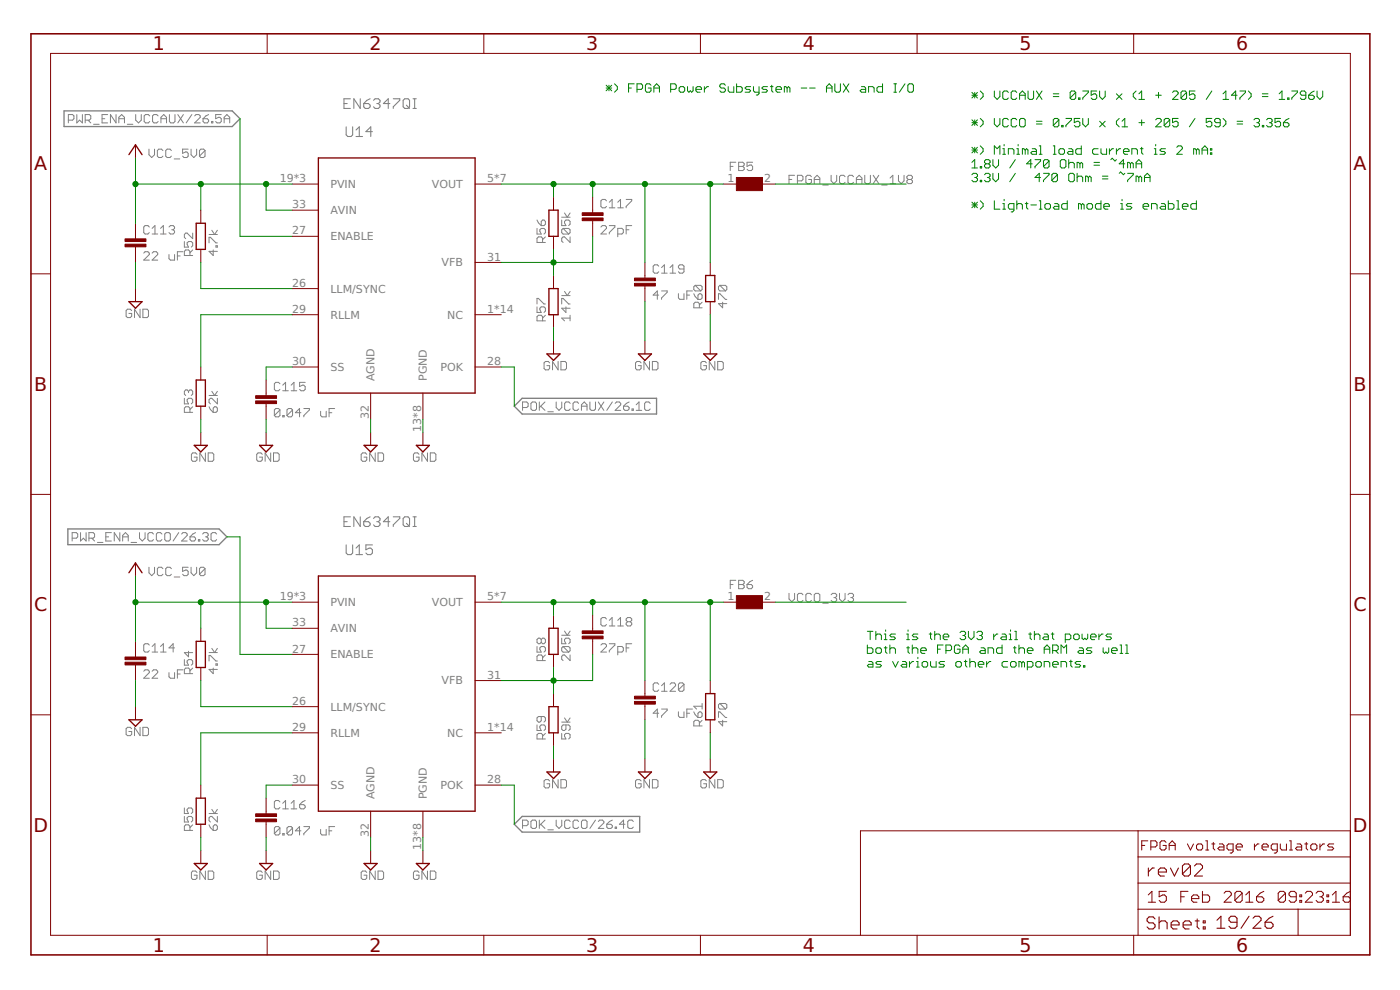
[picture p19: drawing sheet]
<svg xmlns="http://www.w3.org/2000/svg" width="420mm" height="297mm" viewBox="0 0 420 297" stroke-linecap="round" stroke-linejoin="round" font-family="sans-serif">
<defs><g id="words">
<g font-size="5.7" fill="#800000">
<text x="45.9" y="15.1">1</text>
<text x="110.9" y="15.1">2</text>
<text x="175.9" y="15.1">3</text>
<text x="240.9" y="15.1">4</text>
<text x="305.9" y="15.1">5</text>
<text x="370.9" y="15.1">6</text>
<text x="10.3" y="51.1">A</text>
<text x="406.2" y="51.1">A</text>
<text x="10.3" y="117.3">B</text>
<text x="406.2" y="117.3">B</text>
<text x="10.2" y="183.4">C</text>
<text x="406.2" y="183.4">C</text>
<text x="10.1" y="249.6">D</text>
<text x="406" y="249.6">D</text>
<text x="45.9" y="285.6">1</text>
<text x="110.9" y="285.6">2</text>
<text x="175.9" y="285.6">3</text>
<text x="240.9" y="285.6">4</text>
<text x="305.9" y="285.6">5</text>
<text x="370.9" y="285.6">6</text>
</g>
<g font-size="3.3" fill="#808080">
<text x="83.9" y="54.7">19*3</text>
<text x="99.2" y="56.4">PVIN</text>
<text x="129.6" y="56.4">VOUT</text>
<text x="146.2" y="54.7">5*7</text>
<text x="218.3" y="54.7">1</text>
<text x="229.4" y="54.7">2</text>
<text x="87.7" y="62.5">33</text>
<text x="99.2" y="64.2">AVIN</text>
<text x="87.7" y="70.4">27</text>
<text x="99.2" y="72.1">ENABLE</text>
<text x="132.5" y="79.9">VFB</text>
<text x="146.2" y="78.2">31</text>
<text x="87.7" y="86">26</text>
<text x="99.2" y="87.8">LLM/SYNC</text>
<text x="87.7" y="93.9">29</text>
<text x="99.2" y="95.6">RLLM</text>
<text x="134.2" y="95.6">NC</text>
<text x="146.2" y="93.9">1*14</text>
<text x="87.7" y="109.6">30</text>
<text x="99.2" y="111.3">SS</text>
<text x="132.2" y="111.3">POK</text>
<text x="146.2" y="109.6">28</text>
<text x="112.4" y="114.3" transform="rotate(-90 112.4 114.3)">AGND</text>
<text x="128.1" y="114.3" transform="rotate(-90 128.1 114.3)">PGND</text>
<text x="110.7" y="125.8" transform="rotate(-90 110.7 125.8)">32</text>
<text x="126.4" y="129.6" transform="rotate(-90 126.4 129.6)">13*8</text>
<text x="83.9" y="180.1">19*3</text>
<text x="99.2" y="181.8">PVIN</text>
<text x="129.6" y="181.8">VOUT</text>
<text x="146.2" y="180.1">5*7</text>
<text x="218.3" y="180.1">1</text>
<text x="229.4" y="180.1">2</text>
<text x="87.7" y="188">33</text>
<text x="99.2" y="189.7">AVIN</text>
<text x="87.7" y="195.8">27</text>
<text x="99.2" y="197.5">ENABLE</text>
<text x="146.2" y="203.6">31</text>
<text x="132.5" y="205.4">VFB</text>
<text x="87.7" y="211.5">26</text>
<text x="99.2" y="213.2">LLM/SYNC</text>
<text x="87.7" y="219.3">29</text>
<text x="99.2" y="221">RLLM</text>
<text x="134.2" y="221">NC</text>
<text x="146.2" y="219.3">1*14</text>
<text x="87.7" y="235">30</text>
<text x="99.2" y="236.7">SS</text>
<text x="112.4" y="239.8" transform="rotate(-90 112.4 239.8)">AGND</text>
<text x="128.1" y="239.8" transform="rotate(-90 128.1 239.8)">PGND</text>
<text x="132.2" y="236.7">POK</text>
<text x="146.2" y="235">28</text>
<text x="110.7" y="251.2" transform="rotate(-90 110.7 251.2)">32</text>
<text x="126.4" y="255" transform="rotate(-90 126.4 255)">13*8</text>
</g>
</g></defs>
<g fill="none" stroke="#808080" stroke-width=".3">
<path d="M20.5 36h1.3l.4-.4v-.8l-.4-.4h-1.3v2.5M23.1 34.4v2.5l.8-.9 .8 .9v-2.5M25.6 36h1.2l.4-.4v-.8l-.4-.4h-1.2v2.5M26.4 36l.8 .9M28.1 37.3h1.7M30.6 35.6h.9M32.3 34.4h-1.7v2.5h1.7M34.8 34.4v2.5l-1.7-2.5v2.5M35.7 35.6h1.7M35.7 36.9v-1.7l.8-.8 .9 .8v1.7M38.2 37.3h1.7M40.7 34.4v1.6l.9 .9 .8-.9v-1.6"/>
<path d="M44.9 34.8l-.4-.4h-.8l-.4 .4v1.6l.4 .5h.8l.4-.5M47.5 34.8l-.5-.4h-.8l-.4 .4v1.6l.4 .5h.8l.5-.5M48.3 35.6h1.7M48.3 36.9v-1.7l.8-.8 .9 .8v1.7M50.8 34.4v2l.4 .5h.9l.4-.5v-2M53.4 34.4l1.6 2.5M55 34.4l-1.6 2.5M57.6 34.4l-1.7 2.5M58.4 34.8l.4-.4h.9l.4 .4v.4l-1.7 1.7h1.7M60.9 35.6h1.3l.4 .4v.4l-.4 .5h-.8l-.5-.5zM62.6 34.4l-.8 .4-.9 .8M63.5 36.4h.4v.5h-.4z"/>
<path d="M66.4 34.4h-1.7v1.2l.9-.4h.4l.4 .4v.8l-.4 .5h-.8l-.5-.5M67.3 35.6h1.6M67.3 36.9v-1.7l.8-.8 .8 .8v1.7M44.7 44.7v1.7l.8 .9 .9-.9v-1.7M48.9 45.2l-.4-.5h-.9l-.4 .5v1.6l.4 .5h.9l.4-.5M51.4 45.2l-.4-.5h-.8l-.5 .5v1.6l.5 .5h.8l.4-.5M52.3 47.7h1.7M56.5 44.7h-1.7v1.3l.8-.4h.5l.4 .4v.8l-.4 .5h-.9l-.4-.5M57.3 44.7v1.7l.9 .9 .8-.9v-1.7M61.5 45.2l-.4-.5h-.8l-.4 .5v1.6M61.5 45.2v1.6l-.4 .5h-.8l-.4-.5M61.5 45.2l-1.6 1.6"/>
<path d="M187.9 59.8h1.7v.5l-1.7 1.6v.5M219.2 49.9h.8M220.8 48.7h-1.6v2.5M221.7 48.7h1.2l.5 .4v.4l-.5 .4 .5 .5v.4l-.5 .4h-1.2zM221.7 49.9h1.2M225.9 48.7h-1.7v1.2l.8-.4h.5l.4 .4v.9l-.4 .4h-.9l-.4-.4M236.8 53.8h.8M238.5 52.6h-1.7v2.5M239.3 54.3h1.3l.4-.5v-.8l-.4-.4h-1.3v2.5M243.5 53l-.4-.4h-.8l-.4 .4v1.7l.4 .4h.8l.4-.4v-.9h-.8M244.4 53.8h1.6M244.4 55.1v-1.7l.8-.8 .8 .8v1.7"/>
<path d="M246.9 55.5h1.7M249.4 52.6v1.7l.9 .8 .8-.8v-1.7M253.6 53l-.4-.4h-.8l-.5 .4v1.7l.5 .4h.8l.4-.4M256.2 53l-.5-.4h-.8l-.4 .4v1.7l.4 .4h.8l.5-.4M257 53.8h1.7M257 55.1v-1.7l.9-.8 .8 .8v1.7M259.5 52.6v2.1l.4 .4h.9l.4-.4v-2.1M262.1 52.6l1.6 2.5M263.7 52.6l-1.6 2.5M264.6 55.5h1.7M267.1 55.1h1.7M267.1 53.4l.8-.8v2.5"/>
<path d="M269.6 52.6v1.7l.9 .8 .8-.8v-1.7M272.6 53.8l-.4-.4v-.4l.4-.4h.8l.4 .4v.4l-.4 .4M272.6 53.8h.8M272.6 53.8l-.4 .5v.4l.4 .4h.8l.4-.4v-.4l-.4-.5M43.1 75.9l.4-.4h.9l.4 .4v.5l-1.7 1.6h1.7M44.8 68.1l-.4-.4h-.9l-.4 .4v1.7l.4 .4h.9l.4-.4M45.7 75.9l.4-.4h.8l.4 .4v.5l-1.6 1.6h1.6M45.7 70.2h1.6M45.7 68.5l.8-.8v2.5M48.2 70.2h1.6M48.2 68.5l.8-.8v2.5M50.7 76.4v1.2l.4 .4h1.3v-1.6"/>
<path d="M50.7 68.1l.4-.4h.9l.4 .4v.4l-.4 .4M51.5 68.9h.5M52 68.9l.4 .5v.4l-.4 .4h-.9l-.4-.4M53.2 76.8h.9M54.9 75.5h-1.7v2.5M55.3 72.5v1.6h1.3l-.4-.8v-.4l.4-.4h.8l.4 .4v.8l-.4 .4M57 76.7v-1.3l-.4-.4h-.9l-.4 .4v1.3h2.5M57.8 69.9v1.7l-1.6-1.7h-.5l-.4 .5v.8l.4 .4M57.8 75l-.8 .8M62.7 72.9v-1.7h.4l1.7 1.7h.4M62.7 70.4h2.5M63.6 69.1l.8 1.3 .8-1.3"/>
<path d="M64 75v1.7l-1.3-1.3h2.5M64.8 73.7h.4v.4h-.4zM161.2 68.5v1.7h1.2l-.4-.8v-.4l.4-.5h.9l.4 .5v.8l-.4 .4M161.2 66l.4 .9 .8 .8M162.8 72.7v-1.2l-.4-.4h-.8l-.4 .4v1.2h2.5M162.8 66h.5l.4 .4v.9l-.4 .4h-.9v-1.3zM163.7 71.1l-.9 .8M168.6 66v1.7h1.2l-.4-.8v-.5l.4-.4h.9l.4 .4v.9l-.4 .4M168.6 65.2h2.5M169 68.5h1.7l.4 .5v.8l-.4 .4M169 68.5l-.4 .5v.8l.4 .4h1.7M169 68.5l1.7 1.7"/>
<path d="M169.4 63.9l.8 1.3 .9-1.3M171.1 71.1v1.6l-1.7-1.6h-.4l-.4 .4v.8l.4 .4M180.3 68.1l.5-.4h.8l.4 .4v.4l-1.7 1.7h1.7M182 60.3l-.4-.5h-.8l-.5 .5v1.6l.5 .5h.8l.4-.5M182.9 67.7h1.6v.4l-1.6 1.7v.4M182.9 60.7l.8-.9v2.6M182.9 62.4h1.6M185.4 70.2h1.2l.5-.4v-.9l-.5-.4h-1.2v2.5M185.4 60.7l.8-.9v2.6M185.4 62.4h1.7M187.9 68.9h.9M189.6 67.7h-1.7v2.5"/>
<path d="M197.7 79.9l-.4-.4h-.9l-.4 .4v1.6l.4 .5h.9l.4-.5M39.5 93.2l-.4-.4h-.9l-.4 .4v1.7l.4 .4h.9l.4-.4v-.9h-.8M42 92.8v2.5l-1.6-2.5v2.5M42.9 92.8h1.3l.4 .4v1.7l-.4 .4h-1.3zM161.2 91.2v-1.7h.4l1.7 1.7h.4M161.2 92.1v1.6h1.2l-.4-.8v-.4l.4-.4h.9l.4 .4v.8l-.4 .4M162.8 96.3v-1.3l-.4-.4h-.8l-.4 .4v1.3h2.5M163.7 94.6l-.9 .8M168.6 91.2v-1.7h.4l1.7 1.7h.4M168.6 88.7h2.5M169.4 87.4l.8 1.3 .9-1.3M169.8 92.1v1.6l-1.2-1.2h2.5"/>
<path d="M171.1 94.6v1.7M171.1 95.4h-2.5l.8 .9M197.7 88.5h-1.7l1.3-1.2v2.5M198.5 87.3h1.7v.4l-1.7 1.7v.4M198.5 82h1.7M198.5 80.3l.9-.8v2.5M201.1 82h1.7M201.1 80.3l.8-.8v2.5M203.6 88.1v1.3l.4 .4h1.3v-1.7M205.3 80.7h-1.3l-.4-.4v-.4l.4-.4h.9l.4 .4v1.6l-.4 .5h-.9l-.4-.5M206.1 88.5h.9M207.8 87.3h-1.7v2.5"/>
<path d="M208.2 88.1l.4 .9 .9 .8M208.6 85.6l-.4 .4v.9l.4 .4h1.7M208.6 85.6h1.7l.4 .4v.9l-.4 .4M208.6 85.6l1.7 1.7M209.5 88.6l.4-.5h.4l.4 .5v.8l-.4 .4h-.8zM209.9 92.4v-1.3l-.4-.4h-.9l-.4 .4v1.3h2.5M210.7 90.7l-.8 .8M215.6 89.8v-1.7h.4l1.7 1.7h.4M216 85.6l-.4 .4v.9l.4 .4h1.7M216 85.6h1.7l.4 .4v.9l-.4 .4M216 85.6l1.7 1.7M216.9 90.7v1.7l-1.3-1.3h2.5"/>
<path d="M55.3 119.5v1.7h1.3l-.4-.8v-.5l.4-.4h.8l.4 .4v.9l-.4 .4M56.6 117.4l-.4-.4h-.5l-.4 .4v.8l.4 .5M56.6 117.4l.4-.4h.4l.4 .4v.8l-.4 .5M56.6 117.4v.4M62.7 118.7h2.5M63.6 117.4l.8 1.3 .8-1.3M65.2 119.5v1.7l-1.6-1.7h-.5l-.4 .4v.9l.4 .4M84 115.1l-.4-.4h-.8l-.5 .4v1.7l.5 .4h.8l.4-.4M84.9 117.2h1.6M84.9 115.6l.8-.9v2.5M87.4 117.2h1.7M87.4 115.6l.8-.9v2.5"/>
<path d="M91.6 114.7h-1.7v1.3l.8-.4h.5l.4 .4v.8l-.4 .4h-.9l-.4-.4M165 108.9l-.5-.4h-.8l-.4 .4v1.7l.4 .4h.8l.5-.4v-.9h-.9M167.5 108.5v2.5l-1.7-2.5v2.5M168.3 108.5h1.3l.4 .4v1.7l-.4 .4h-1.3zM192.4 108.9l-.4-.4h-.8l-.5 .4v1.7l.5 .4h.8l.4-.4v-.9h-.8M194.9 108.5v2.5l-1.6-2.5v2.5M195.8 108.5h1.2l.5 .4v1.7l-.5 .4h-1.2zM212 108.9l-.4-.4h-.8l-.5 .4v1.7l.5 .4h.8l.4-.4v-.9h-.8M214.5 108.5v2.5l-1.6-2.5v2.5M215.4 108.5h1.2l.5 .4v1.7l-.5 .4h-1.2zM57 123.7v-1.3l-.4-.4h-.9l-.4 .4v1.3h2.5M57.8 122l-.8 .9"/>
<path d="M59.1 136.3l-.4-.4h-.9l-.4 .4v1.7l.4 .4h.9l.4-.4v-.8h-.8M61.6 135.9v2.5l-1.6-2.5v2.5M62.5 135.9h1.3l.4 .4v1.7l-.4 .4h-1.3zM62.7 122l.4 .9 .9 .8M64 122.4l.4-.4h.4l.4 .4v.9l-.4 .4h-.8zM78.7 136.3l-.4-.4h-.9l-.4 .4v1.7l.4 .4h.9l.4-.4v-.8h-.8M81.2 135.9v2.5l-1.6-2.5v2.5M82.1 135.9h1.3l.4 .4v1.7l-.4 .4h-1.3zM84 123l-.4-.4h-.8l-.5 .4v1.7M84 123v1.7l-.4 .4h-.8l-.5-.4M84 123l-1.7 1.7M84.9 124.7h.4v.4h-.4z"/>
<path d="M87.8 123l-.4-.4h-.8l-.5 .4v1.7M87.8 123v1.7l-.4 .4h-.8l-.5-.4M87.8 123l-1.7 1.7M90.3 123.8h-1.7l1.3-1.2v2.5M91.2 122.6h1.7v.4l-1.7 1.7v.4M96.2 123.4v1.3l.4 .4h1.3v-1.7M98.8 123.8h.8M100.4 122.6h-1.6v2.5M110.1 136.3l-.4-.4h-.9l-.4 .4v1.7l.4 .4h.9l.4-.4v-.8h-.9M112.6 135.9v2.5l-1.7-2.5v2.5M113.5 135.9h1.2l.4 .4v1.7l-.4 .4h-1.2zM125.8 136.3l-.5-.4h-.8l-.4 .4v1.7l.4 .4h.8l.5-.4v-.8h-.9"/>
<path d="M128.3 135.9v2.5l-1.7-2.5v2.5M129.1 135.9h1.3l.4 .4v1.7l-.4 .4h-1.3zM156.8 122.3h1.3l.4-.4v-.9l-.4-.4h-1.3v2.5M159.3 121l.5-.4h.8l.4 .4v1.7l-.4 .4h-.8l-.5-.4zM161.9 120.6v2.5M162.3 121.9l1.3 1.2M163.6 120.6l-1.7 1.7M164.4 123.5h1.7M166.9 120.6v1.7l.9 .8 .8-.8v-1.7M171.1 121l-.4-.4h-.8l-.4 .4v1.7l.4 .4h.8l.4-.4M173.7 121l-.5-.4h-.8l-.4 .4v1.7l.4 .4h.8l.5-.4M174.5 123.1v-1.6l.8-.9 .9 .9v1.6"/>
<path d="M174.5 121.9h1.7M177 120.6v2.1l.5 .4h.8l.4-.4v-2.1M179.6 120.6l1.6 2.5M181.2 120.6l-1.6 2.5M183.8 120.6l-1.7 2.5M184.6 121l.4-.4h.9l.4 .4v.5l-1.7 1.6h1.7M187.1 121.9h1.3l.4 .4v.4l-.4 .4h-.8l-.5-.4zM188.8 120.6l-.8 .4-.9 .9M189.7 122.7h.4v.4h-.4zM190.9 123.1h1.7M190.9 121.5l.9-.9v2.5M195.1 121l-.4-.4h-.8l-.4 .4v1.7l.4 .4h.8l.4-.4"/>
<path d="M24.2 159.8v2.5l.8-.8 .8 .8v-2.5M33.4 159.8h-1.7v2.5h1.7M36 159.8v2.5l-1.7-2.5v2.5M41.9 159.8v1.7l.8 .8 .8-.8v-1.7M53.6 159.8l-1.6 2.5M58.7 159.8l-.8 .4-.9 .9M21.7 161.5h1.2l.4-.4v-.9l-.4-.4h-1.2v2.5M26.7 161.5h1.3l.4-.4v-.9l-.4-.4h-1.3v2.5M27.5 161.5l.9 .8M29.2 162.8h1.7M31.7 161.1h.9M36.8 162.3v-1.6l.9-.9 .8 .9v1.6"/>
<path d="M36.8 161.1h1.7M39.3 162.8h1.7M44.7 170.2v1.7l.8 .8 .9-.8v-1.7M46.1 160.2l-.5-.4h-.8l-.4 .4v1.7l.4 .4h.8l.5-.4M48.6 160.2l-.4-.4h-.9l-.4 .4v1.7l.4 .4h.9l.4-.4M48.9 170.6l-.4-.4h-.9l-.4 .4v1.7l.4 .4h.9l.4-.4M49.4 160.2l.5-.4h.8l.4 .4v1.7l-.4 .4h-.8l-.5-.4zM51.4 170.6l-.4-.4h-.8l-.5 .4v1.7l.5 .4h.8l.4-.4M52.3 173.1h1.7M54.5 160.2l.4-.4h.9l.4 .4v.5l-1.7 1.6h1.7M56.5 170.2h-1.7v1.2l.8-.4h.5l.4 .4v.9l-.4 .4h-.9l-.4-.4M57 161.1h1.3l.4 .4v.4l-.4 .4h-.9l-.4-.4z"/>
<path d="M57.3 170.2v1.7l.9 .8 .8-.8v-1.7M59.5 161.9h.5v.4h-.5zM60.8 160.2l.4-.4h.9l.4 .4v.5l-.4 .4M61.5 170.6l-.4-.4h-.8l-.4 .4v1.7M61.5 170.6v1.7l-.4 .4h-.8l-.4-.4M61.5 170.6l-1.6 1.7M61.7 161.1h.4M62.1 161.1l.4 .4v.4l-.4 .4h-.9l-.4-.4M65 160.2l-.4-.4h-.8l-.5 .4v1.7l.5 .4h.8l.4-.4M219.2 175.4h.8M220.8 174.1h-1.6v2.5M221.7 174.1h1.2l.5 .4v.5l-.5 .4 .5 .4v.4l-.5 .4h-1.2z"/>
<path d="M221.7 175.4h1.2M224.2 175.4h1.3l.4 .4v.4l-.4 .4h-.9l-.4-.4zM225.9 174.1l-.9 .4-.8 .9M236.8 178v1.7l.8 .9 .9-.9v-1.7M241 178.5l-.4-.5h-.9l-.4 .5v1.6l.4 .5h.9l.4-.5M243.5 178.5l-.4-.5h-.8l-.4 .5v1.6l.4 .5h.8l.4-.5M244.8 178h.8l.4 .5v1.6l-.4 .5h-.8l-.4-.5v-1.6zM249.4 178.5l.5-.5h.8l.4 .5v.4l-.4 .4M250.3 179.3h.4M250.7 179.3l.4 .4v.4l-.4 .5h-.8l-.5-.5M251.9 178v1.7l.9 .9 .8-.9v-1.7M254.5 178.5l.4-.5h.8l.5 .5v.4l-.5 .4"/>
<path d="M255.3 179.3h.4M255.7 179.3l.5 .4v.4l-.5 .5h-.8l-.4-.5M44.8 193.5l-.4-.4h-.9l-.4 .4v1.7l.4 .4h.9l.4-.4M45.7 195.6h1.6M45.7 194l.8-.9v2.5M48.2 195.6h1.6M48.2 194l.8-.9v2.5M52.4 194.4h-1.7l1.3-1.3v2.5M55.3 197.9v1.7h1.3l-.4-.8v-.5l.4-.4h.8l.4 .4v.9l-.4 .4M56.6 195.4v1.7l-1.3-1.3h2.5M62.7 198.3v-1.6h.4l1.7 1.6h.4M62.7 195.8h2.5"/>
<path d="M63.6 194.5l.8 1.3 .8-1.3M64.8 199.2h.4v.4h-.4zM161.2 194v1.7h1.2l-.4-.9v-.4l.4-.4h.9l.4 .4v.8l-.4 .5M162.4 191.9l-.4-.4h-.4l-.4 .4v.8l.4 .4h.4l.4-.4M162.4 191.9l.4-.4h.5l.4 .4v.8l-.4 .4h-.5l-.4-.4M162.4 191.9v.8M162.8 198.2v-1.3l-.4-.4h-.8l-.4 .4v1.3h2.5M163.7 196.5l-.9 .9M168.6 191.5v1.6h1.2l-.4-.8v-.4l.4-.4h.9l.4 .4v.8l-.4 .4M168.6 190.6h2.5M169 194h1.7l.4 .4v.8l-.4 .5M169 194l-.4 .4v.8l.4 .5h1.7"/>
<path d="M169 194l1.7 1.7M169.4 189.4l.8 1.2 .9-1.2M171.1 196.5v1.7l-1.7-1.7h-.4l-.4 .4v.9l.4 .4M180.3 193.5l.5-.4h.8l.4 .4v.5l-1.7 1.6h1.7M182 185.7l-.4-.4h-.8l-.5 .4v1.7l.5 .4h.8l.4-.4M182.9 193.1h1.6v.4l-1.6 1.7v.4M182.9 187.8h1.6M182.9 186.1l.8-.8v2.5M185.4 195.6h1.2l.5-.4v-.8l-.5-.4h-1.2v2.5M185.4 187.8h1.7M185.4 186.1l.8-.8v2.5M187.9 194.4h.9"/>
<path d="M188.3 186.5l-.4-.4v-.4l.4-.4h.9l.4 .4v.4l-.4 .4M188.3 186.5l-.4 .5v.4l.4 .4h.9l.4-.4v-.4l-.4-.5M188.3 186.5h.9M189.6 193.1h-1.7v2.5M246.9 181h1.7M39.5 218.7l-.4-.5h-.9l-.4 .5v1.6l.4 .4h.9l.4-.4v-.8h-.8M42 218.2v2.5l-1.6-2.5v2.5M42.9 218.2h1.3l.4 .5v1.6l-.4 .4h-1.3zM43.1 201.4l.4-.4h.9l.4 .4v.4l-1.7 1.7h1.7M45.7 201.4l.4-.4h.8l.4 .4v.4l-1.6 1.7h1.6M50.7 201.8v1.3l.4 .4h1.3v-1.7M53.2 202.2h.9"/>
<path d="M54.9 201h-1.7v2.5M57 202.1v-1.2l-.4-.5h-.9l-.4 .5v1.2h2.5M57.8 200.4l-.8 .9M64 200.4v1.7l-1.3-1.2h2.5M161.2 217.5v1.7h1.2l-.4-.8v-.5l.4-.4h.9l.4 .4v.9l-.4 .4M162.4 215v1.2l-.4 .5h-.4l-.4-.5v-.8l.4-.4h1.7l.4 .4v.8l-.4 .5M168.6 216.7h2.5M169.4 215.4l.8 1.3 .9-1.3M169.8 217.5v1.3l-.4 .4h-.4l-.4-.4v-.9l.4-.4h1.7l.4 .4v.9l-.4 .4M197.7 214h-1.7l1.3-1.3v2.5M197.7 205.3l-.4-.4h-.9l-.4 .4v1.7l.4 .4h.9l.4-.4M198.5 212.7h1.7v.4l-1.7 1.7v.4"/>
<path d="M198.5 205.7l.9-.8v2.5M198.5 207.4h1.7M201.1 205.3l.4-.4h.8l.5 .4v.4l-1.7 1.7h1.7M203.6 213.6v1.2l.4 .4h1.3v-1.6M205.3 205.3l-.4-.4h-.9l-.4 .4v1.7M205.3 205.3v1.7l-.4 .4h-.9l-.4-.4M205.3 205.3l-1.7 1.7M206.1 214h.9M207.8 212.7h-1.7v2.5M208.2 213.6l.4 .8 .9 .9M209.5 214l.4-.4h.4l.4 .4v.8l-.4 .5h-.8zM209.9 217.8v-1.3l-.4-.4h-.9l-.4 .4v1.3h2.5"/>
<path d="M210.7 211.1v1.6M210.7 216.1l-.8 .9M210.7 211.9h-2.5l.8 .8M215.6 215.3v-1.7h.4l1.7 1.7h.4M216 211.1l-.4 .4v.8l.4 .4h1.7M216 211.1h1.7l.4 .4v.8l-.4 .4M216 211.1l1.7 1.6M216.9 216.1v1.7l-1.3-1.3h2.5M162.8 221.7v-1.2l-.4-.5h-.8l-.4 .5v1.2h2.5M163.7 220l-.9 .9M165 234.3l-.5-.4h-.8l-.4 .4v1.7l.4 .4h.8l.5-.4v-.8h-.9M167.5 233.9v2.5l-1.7-2.5v2.5"/>
<path d="M168.3 233.9h1.3l.4 .4v1.7l-.4 .4h-1.3zM168.6 220v1.7h1.2l-.4-.8v-.4l.4-.5h.9l.4 .5v.8l-.4 .4M192.4 234.3l-.4-.4h-.8l-.5 .4v1.7l.5 .4h.8l.4-.4v-.8h-.8M194.9 233.9v2.5l-1.6-2.5v2.5M195.8 233.9h1.2l.5 .4v1.7l-.5 .4h-1.2zM212 234.3l-.4-.4h-.8l-.5 .4v1.7l.5 .4h.8l.4-.4v-.8h-.8M214.5 233.9v2.5l-1.6-2.5v2.5M215.4 233.9h1.2l.5 .4v1.7l-.5 .4h-1.2zM55.3 245v1.6h1.3l-.4-1.2 .4-.4h.8l.4 .4v.8l-.4 .4M55.3 242.4v1.7h1.3l-.4-1.3 .4-.4h.8l.4 .4v.9l-.4 .4M57 249.2v-1.3l-.4-.4h-.9l-.4 .4v1.3h2.5M57.8 247.5l-.8 .8"/>
<path d="M62.7 247.5l.4 .8 .9 .9M62.7 244.1h2.5M63.6 242.8l.8 1.3 .8-1.3M64 247.9l.4-.4h.4l.4 .4v.8l-.4 .5h-.8zM65.2 245v1.6l-1.6-1.6h-.5l-.4 .4v.8l.4 .4M84 240.6l-.4-.4h-.8l-.5 .4v1.7l.5 .4h.8l.4-.4M84 248.4l-.4-.4h-.8l-.5 .4v1.7M84 248.4v1.7l-.4 .4h-.8l-.5-.4M84 248.4l-1.7 1.7M84.9 250.1h.4v.4h-.4zM84.9 241l.8-.8v2.5M84.9 242.7h1.6"/>
<path d="M87.4 241l.8-.8v2.5M87.4 242.7h1.7M87.8 248.4l-.4-.4h-.8l-.5 .4v1.7M87.8 248.4v1.7l-.4 .4h-.8l-.5-.4M87.8 248.4l-1.7 1.7M89.9 241.4h1.3l.4 .5v.4l-.4 .4h-.9l-.4-.4zM90.3 249.3h-1.7l1.3-1.3v2.5M91.2 248h1.7v.4l-1.7 1.7v.4M91.6 240.2l-.9 .4-.8 .8M96.2 248.9v1.2l.4 .4h1.3v-1.6M98.8 249.3h.8M100.4 248h-1.6v2.5"/>
<path d="M156.8 247.7h1.3l.4-.4v-.8l-.4-.4h-1.3v2.5M159.3 246.5l.5-.4h.8l.4 .4v1.7l-.4 .4h-.8l-.5-.4zM161.9 246.1v2.5M162.3 247.3l1.3 1.3M163.6 246.1l-1.7 1.6M164.4 249h1.7M166.9 246.1v1.6l.9 .9 .8-.9v-1.6M171.1 246.5l-.4-.4h-.8l-.4 .4v1.7l.4 .4h.8l.4-.4M173.7 246.5l-.5-.4h-.8l-.4 .4v1.7l.4 .4h.8l.5-.4M174.5 246.5l.4-.4h.9l.4 .4v1.7l-.4 .4h-.9l-.4-.4zM178.7 246.1l-1.7 2.5M179.6 246.5l.4-.4h.8l.4 .4v.4l-1.6 1.7h1.6"/>
<path d="M182.1 247.3h1.2l.5 .4v.5l-.5 .4h-.8l-.4-.4zM183.8 246.1l-.9 .4-.8 .8M184.6 248.2h.4v.4h-.4zM187.6 247.3h-1.7l1.2-1.2v2.5M190.1 246.5l-.4-.4h-.9l-.4 .4v1.7l.4 .4h.9l.4-.4M59.1 261.8l-.4-.5h-.9l-.4 .5v1.6l.4 .5h.9l.4-.5v-.8h-.8M61.6 261.3v2.6l-1.6-2.6v2.6M62.5 261.3h1.3l.4 .5v1.6l-.4 .5h-1.3zM78.7 261.8l-.4-.5h-.9l-.4 .5v1.6l.4 .5h.9l.4-.5v-.8h-.8M81.2 261.3v2.6l-1.6-2.6v2.6M82.1 261.3h1.3l.4 .5v1.6l-.4 .5h-1.3zM110.1 261.8l-.4-.5h-.9l-.4 .5v1.6l.4 .5h.9l.4-.5v-.8h-.9"/>
<path d="M112.6 261.3v2.6l-1.7-2.6v2.6M113.5 261.3h1.2l.4 .5v1.6l-.4 .5h-1.2zM125.8 261.8l-.5-.5h-.8l-.4 .5v1.6l.4 .5h.8l.5-.5v-.8h-.9M128.3 261.3v2.6l-1.7-2.6v2.6M129.1 261.3h1.3l.4 .5v1.6l-.4 .5h-1.3z"/>
</g>
<g fill="none" stroke="#808080" stroke-width=".32">
<path d="M103.2 31.1h1M103.9 38.1v2.4l.5 .5h.9l.5-.5v-2.4M105.2 29.6h-2v2.9h2M106.8 39l1-.9v2.9M108.1 29.6v2.9l-1.9-2.9v2.9M109.2 31.1h1.4l.5 .5v.4l-.5 .5h-1l-.4-.5zM111.1 29.6l-1 .5-.9 1M111.8 39.5h-2l1.5-1.4v2.9M112.1 30.1l.5-.5h1l.4 .5v.5l-.4 .5M113.1 31.1h.5M113.6 31.1l.4 .5v.4l-.4 .5h-1l-.5-.5M117 31.1h-1.9l1.4-1.5v2.9"/>
<path d="M118 29.6h2v.5l-2 1.9v.5M121 30.1l.5-.5h.9l.5 .5v1.9l-.5 .5h-.9l-.5-.5zM122 31.6l.9 .9M124 29.6h.9M124 32.5h.9M124.4 29.6v2.9M106.8 41h2M103.2 156.5h1M105.2 155.1h-2v2.9h2M108.1 155.1v2.9l-1.9-2.9v2.9M109.2 156.5h1.4l.5 .5v.5l-.5 .5h-1l-.4-.5zM111.1 155.1l-1 .5-.9 .9"/>
<path d="M112.1 155.6l.5-.5h1l.4 .5v.4l-.4 .5M113.1 156.5h.5M113.6 156.5l.4 .5v.5l-.4 .5h-1l-.5-.5M117 156.5h-1.9l1.4-1.4v2.9M118 155.1h2v.5l-2 1.9v.5M121.5 155.1h.9l.5 .5v1.9l-.5 .5h-.9l-.5-.5v-1.9zM122 157l.9 1M124 155.1h.9M124 158h.9M124.4 155.1v2.9M103.9 163.5v2.4l.5 .5h.9l.5-.5v-2.4M106.8 164.5l1-1v2.9"/>
<path d="M106.8 166.4h2M111.8 163.5h-2v1.5l1-.5h.5l.5 .5v.9l-.5 .5h-1l-.5-.5"/>
</g>
<path d="M19.2 33.3h50.5l2.3 2.3-2.3 2.4h-50.5zM156.7 119.5h40.3v4.7h-40.3l-2.4-2.3zM20.4 158.7h45.3l2.4 2.4-2.4 2.3h-45.3zM154.3 247.3l2.4-2.3h35.3v4.7h-35.3z" fill="none" stroke="#808080" stroke-width=".4"/>
<g fill="none" stroke="#800000" stroke-width=".3">
<path d="M15.2 16h390.1v264.6h-390.1zM80.2 10.1v5.9M145.2 10.1v5.9M210.2 10.1v5.9M275.2 10.1v5.9M340.2 10.1v5.9M40.7 43.5v3.9M87.7 55.2h7.8M142.6 55.2h7.8M166.1 59.1v4M177.9 59.1v4.7M217.1 55.2h3.9"/>
<path d="M228.8 55.2h3.9M40.7 67v4.7M40.7 74v4.7M60.3 63.1v3.9M60.3 74.8v3.9M87.7 70.9h7.8M87.7 63.1h7.8M142.6 78.7h7.8M166.1 70.9v3.9M177.9 66.2v4.7M193.5 78.7v4.8M213.1 78.7v4"/>
<path d="M9.3 82.2h5.9M40.7 86.6v3.9M87.7 86.6h7.8M87.7 94.4h7.8M142.6 94.4h7.8M166.1 82.7v3.9M166.1 94.4v3.9M193.5 85.8v4.7M213.1 90.5v3.9M405.3 82.2h5.8M60.3 110.1v3.9M79.9 114v4.7"/>
<path d="M87.7 110.1h7.8M111.2 117.9v7.9M126.9 117.9v7.9M142.6 110.1h7.8M166.1 102.3v3.9M193.5 102.3v3.9M213.1 102.3v3.9M60.3 121.9v3.9M60.3 129.7v3.9M79.9 121.1v4.7M79.9 129.7v3.9M111.2 129.7v3.9"/>
<path d="M126.9 129.7v3.9M9.3 148.3h5.9M405.3 148.3h5.8M40.7 168.9v3.9M40.7 192.4v4.7M40.7 199.5v4.7M60.3 188.5v3.9M87.7 180.7h7.8M87.7 196.3h7.8M87.7 188.5h7.8M142.6 180.7h7.8M166.1 184.6v3.9"/>
<path d="M166.1 196.3v4M177.9 184.6v4.7M177.9 191.6v4.7M217.1 180.7h3.9M228.8 180.7h3.9M9.3 214.5h5.9M40.7 212v4M60.3 200.3v3.9M87.7 212h7.8M87.7 219.9h7.8M142.6 204.2h7.8M142.6 219.9h7.8"/>
<path d="M166.1 208.1v3.9M166.1 219.9v3.9M193.5 204.2v4.7M193.5 211.2v4.8M213.1 204.2v3.9M213.1 216v3.9M405.3 214.5h5.8M60.3 235.6v3.9M79.9 239.5v4.7M87.7 235.6h7.8M142.6 235.6h7.8M166.1 227.7v3.9"/>
<path d="M193.5 227.7v3.9M213.1 227.7v3.9M60.3 247.3v3.9M60.3 255.2v3.9M79.9 246.5v4.7M79.9 255.2v3.9M111.2 243.4v7.8M111.2 255.2v3.9M126.9 243.4v7.8M126.9 255.2v3.9M341.5 249.3v31.3M341.5 257.1h63.8"/>
<path d="M342.6 253.7h1M344.5 252.3h-1.9v2.7M345.4 254.1h1.4l.4-.4v-.9l-.4-.5h-1.4v2.7M349.9 252.8l-.4-.5h-.9l-.5 .5v1.8l.5 .4h.9l.4-.4v-.9h-.9M350.9 253.7h1.8M350.9 255v-1.8l.9-.9 .9 .9v1.8M356.4 253.2l.9 1.8 .9-1.8M359.1 253.7l.5-.5h.9l.4 .5v.9l-.4 .4h-.9l-.5-.4zM361.8 252.3h.5v2.7M361.8 255h1M363.7 253.2h.9M364.1 252.8v1.8l.5 .4"/>
<path d="M366 253.2h.9l.4 .5v1.3h-1.3l-.5-.4 .5-.5h1.3M370.1 255h-1.4l-.5-.4v-.9l.5-.5h1.4v2.3l-.5 .4h-.4M371 254.1h1.8v-.4l-.4-.5h-.9l-.5 .5v.9l.5 .4h.9M376.5 253.2v1.8M377.8 253.2h-.4l-.9 .9M378.8 254.1h1.8v-.4l-.5-.5h-.9l-.4 .5v.9l.4 .4h.9M383.3 255h-1.3l-.5-.4v-.9l.5-.5h1.3v2.3l-.4 .4h-.5M384.2 253.2v1.4l.5 .4h1.4v-1.8M387 252.3h.5v2.7M387 255h.9M389.3 253.2h.9l.5 .5v1.3h-1.4l-.5-.4 .5-.5h1.4M391.6 253.2h.9"/>
<path d="M392 252.8v1.8l.5 .4M393.4 253.7l.4-.5h1l.4 .5v.9l-.4 .4h-1l-.4-.4zM396.1 253.2v1.8M397.5 253.2h-.5l-.9 .9M400.3 253.2h-1.4l-.5 .5 .5 .4h.9l.5 .5-.5 .4h-1.4M405.3 249.3h-147.1v31.3M341.5 272.8h63.8M341.5 265h63.8M344.6 268.5l1.1-1.1v3.3M344.6 270.7h2.2M350 267.4h-2.1v1.7l1.1-.6h.5l.5 .6v1.1l-.5 .5h-1.1l-.5-.5M354.4 269.1h1.1"/>
<path d="M356.5 267.4h-2.1v3.3M357.6 269.6h2.2v-.5l-.6-.6h-1l-.6 .6v1.1l.6 .5h1M360.9 267.4v3.3h1.6l.5-.5v-1.1l-.5-.6h-1.6M367.4 268l.5-.6h1.1l.5 .6v.5l-2.1 2.2h2.1M372.8 268v2.2l-.6 .5h-1l-.6-.5M372.8 268l-.6-.6h-1l-.6 .6v2.2M372.8 268l-2.2 2.2M373.9 270.7h2.1M373.9 268.5l1-1.1v3.3M377.1 269.1h1.6l.6 .5v.6l-.6 .5h-1l-.6-.5zM379.3 267.4l-1.1 .6-1.1 1.1M385.8 268v2.2l-.6 .5h-1l-.6-.5"/>
<path d="M385.8 268l-.6-.6h-1l-.6 .6v2.2M385.8 268l-2.2 2.2M389 269.1h-1.6l-.5-.6v-.5l.5-.6h1.1l.5 .6v2.2l-.5 .5h-1.1l-.5-.5M389.6 272.8v7.8M390.1 268.5h.6v.6h-.6zM390.1 270.2h.6v.5h-.6zM391.7 268l.6-.6h1.1l.5 .6v.5l-2.2 2.2h2.2M395 268l.5-.6h1.1l.6 .6v.5l-.6 .6M396.1 269.1h.5M396.6 269.1l.6 .5v.6l-.6 .5h-1.1l-.5-.5M398.2 270.2h.6v.5h-.6zM398.2 268.5h.6v.6h-.6z"/>
<path d="M399.9 270.7h2.1M399.9 268.5l1-1.1v3.3M403.1 269.1h1.6l.6 .5v.6l-.6 .5h-1.1l-.5-.5zM405.3 267.4l-1.1 .6-1.1 1.1M80.2 280.6v5.9M145.2 280.6v5.9M210.2 280.6v5.9M275.2 280.6v5.9M340.2 280.6v5.9"/>
</g>
<g fill="none" stroke="#800000" stroke-width=".32">
<path d="M357.3 259.8v2.4l-.6 .6h-1.2l-.6-.6M357.3 259.8l-.6-.6h-1.2l-.6 .6v2.4M357.3 259.8l-2.4 2.4M358.5 259.8l.6-.6h1.2l.6 .6v.6l-2.4 2.4h2.4M344.6 260.4v2.4M346.4 260.4h-.6l-1.2 1.2M346.6 275.7l-.5-.6h-1.3l-.5 .6v.6l.5 .6h1.3l.5 .6v.6l-.5 .6h-1.3l-.5-.6M347.6 261.6h2.5v-.6l-.6-.6h-1.2l-.7 .6v1.2l.7 .6h1.2M347.9 275.1v3.6M347.9 276.9l.6-.6h1.2l.6 .6v1.8M351.3 260.4l1.2 2.4 1.2-2.4M351.5 277.5h2.4v-.6l-.6-.6h-1.2l-.6 .6v1.2l.6 .6h1.2"/>
<path d="M355.1 277.5h2.4v-.6l-.6-.6h-1.2l-.6 .6v1.2l.6 .6h1.2M358.7 276.3h1.2M359.3 275.7v2.4l.6 .6M361.1 276.3h.6v.6h-.6zM361.1 278.1h.6v.6h-.6zM365.2 276.1l1.2-1.2v3.6M365.2 278.5h2.4M371.2 276.7h-1.8l-.6-.6v-.6l.6-.6h1.2l.6 .6v2.4l-.6 .6h-1.2l-.6-.6M374.8 274.9l-2.4 3.6M376 275.5l.7-.6h1.1l.7 .6v.6l-2.5 2.4h2.5M379.7 276.7h1.8l.6 .6v.6l-.6 .6h-1.2l-.6-.6zM382.1 274.9l-1.2 .6-1.2 1.2"/>
</g>
<path d="M9.3 10.1h401.8v276.4h-401.8z" fill="none" stroke="#800000" stroke-width=".47"/>
<g fill="none" stroke="#800000" stroke-width=".4">
<path d="M38.7 46.4l2-2.9 1.9 2.9M95.5 47.4h47.1v70.5h-47.1zM58.9 67h2.7v7.8h-2.7zM164.7 63.1h2.8v7.8h-2.8zM38.7 90.5h3.9l-1.9 2zM164.7 86.6h2.8v7.8h-2.8zM211.8 82.7h2.7v7.8h-2.7zM58.9 114h2.7v7.9h-2.7zM164.1 106.2h4l-2 1.9zM191.6 106.2h3.9l-2 1.9zM211.2 106.2h3.9l-2 1.9zM58.3 133.6h3.9l-1.9 2z"/>
<path d="M77.9 133.6h3.9l-1.9 2zM109.3 133.6h3.9l-2 2zM124.9 133.6h4l-2 2zM38.7 171.9l2-3 1.9 3M95.5 172.8h47.1v70.6h-47.1zM58.9 192.4h2.7v7.9h-2.7zM164.7 188.5h2.8v7.8h-2.8zM38.7 216h3.9l-1.9 1.9zM164.7 212h2.8v7.9h-2.8zM211.8 208.1h2.7v7.9h-2.7zM58.9 239.5h2.7v7.8h-2.7zM164.1 231.6h4l-2 2z"/>
<path d="M191.6 231.6h3.9l-2 2zM211.2 231.6h3.9l-2 2zM58.3 259.1h3.9l-1.9 1.9zM77.9 259.1h3.9l-1.9 1.9zM109.3 259.1h3.9l-2 1.9zM124.9 259.1h4l-2 1.9z"/>
</g>
<g fill="#800000" stroke="#800000" stroke-width=".3">
<path d="M37.5 73.3h6.3v.8h-6.3z"/>
<path d="M37.5 71.7h6.3v.8h-6.3z"/>
<path d="M221 53.3h7.8v3.9h-7.8z"/>
<path d="M37.5 198.7h6.3v.8h-6.3z"/>
<path d="M37.5 197.1h6.3v.8h-6.3z"/>
<path d="M221 178.7h7.8v3.9h-7.8z"/>
<path d="M76.7 120.3h6.3v.8h-6.3z"/>
<path d="M76.7 118.7h6.3v.8h-6.3z"/>
<path d="M76.7 245.7h6.3v.8h-6.3z"/>
<path d="M76.7 244.2h6.3v.8h-6.3z"/>
<path d="M174.7 190.9h6.3v.8h-6.3z"/>
<path d="M174.7 189.3h6.3v.8h-6.3z"/>
<path d="M174.7 65.4h6.3v.8h-6.3z"/>
<path d="M174.7 63.8h6.3v.8h-6.3z"/>
<path d="M190.4 85h6.3v.8h-6.3z"/>
<path d="M190.4 83.4h6.3v.8h-6.3z"/>
<path d="M190.4 210.5h6.3v.8h-6.3z"/>
<path d="M190.4 208.9h6.3v.8h-6.3z"/>
</g>
<g fill="none" stroke="#008000" stroke-width=".3">
<path d="M72 35.6v35.3h15.7M181.9 25.6l1.7 1.6M181.9 26.4h1.7M182.8 25.6v1.6M183.6 25.6l-1.7 1.6M184.4 25.1l.9 .9v.8l-.9 .9M188.6 26.4h.9M190.3 25.1h-1.7v2.6M191.2 26.8h1.2l.4-.4v-.8l-.4-.5h-1.2v2.6M195.4 25.6l-.5-.5h-.8l-.4 .5v1.6l.4 .5h.8l.5-.5v-.8h-.9M196.2 26.4h1.7M196.2 27.7v-1.7l.9-.9 .8 .9v1.7"/>
<path d="M201.3 26.8h1.2l.4-.4v-.8l-.4-.5h-1.2v2.6M204.2 26h.9l.4 .4v.8l-.4 .5h-.9l-.4-.5v-.8zM206.3 26v1.2l.5 .5 .4-.5 .4 .5 .4-.5v-1.2M208.9 26.8h1.6v-.4l-.4-.4h-.8l-.4 .4v.8l.4 .5h.8M211.4 26v1.7M212.6 26h-.4l-.8 .8M217.7 25.6l-.4-.5h-.9l-.4 .5v.4l.4 .4h.9l.4 .4v.4l-.4 .5h-.9l-.4-.5M218.5 26v1.2l.5 .5h1.2v-1.7M221.1 25.1v2.6h1.2l.5-.5v-.8l-.5-.4h-1.2M225.3 26h-1.3l-.4 .4 .4 .4h.9l.4 .4-.4 .5h-1.3M226.1 26v1.2l.4 .5h1.3M227.8 26v2.1l-.4 .4h-.4"/>
<path d="M230.3 26h-1.2l-.4 .4 .4 .4h.8l.4 .4-.4 .5h-1.2M231.2 26h.8M231.6 25.6v1.6l.4 .5M232.9 26.8h1.6v-.4l-.4-.4h-.8l-.4 .4v.8l.4 .5h.8M236.2 26.4l-.4-.4h-.4v1.7M236.2 26.4v1.3M236.2 26.4l.4-.4 .5 .4v1.3M240.5 26.4h1.6M243 26.4h1.6M248 26.4h1.7M248 27.7v-1.7l.9-.9 .8 .9v1.7M250.5 25.1v2.1l.5 .5h.8l.4-.5v-2.1"/>
<path d="M253.1 25.1l1.7 2.6M254.8 25.1l-1.7 2.6M258.6 26h.8l.4 .4v1.3h-1.2l-.5-.5 .5-.4h1.2M260.7 27.7v-1.7h1.2l.4 .4v1.3M264.9 25.1v2.6h-1.3l-.4-.5v-.8l.4-.4h1.3M268.2 25.1h.9M268.2 27.7h.9M268.7 25.1v2.6M271.6 25.1l-1.7 2.6M272.9 25.1h.8l.4 .5v1.6l-.4 .5h-.8l-.4-.5v-1.6zM291.7 27.7l1.6 1.7M291.7 28.6h1.6"/>
<path d="M291.7 36l1.6 1.6M291.7 36.8h1.6M292.5 27.7v1.7M292.5 36v1.6M293.3 27.7l-1.6 1.7M293.3 36l-1.6 1.6M294.2 27.3l.8 .9v.8l-.8 .8M294.2 35.5l.8 .9v.8l-.8 .9M298.4 27.3v1.7l.9 .8 .8-.8v-1.7M298.4 35.5v1.7l.9 .9 .8-.9v-1.7M302.6 27.7l-.4-.4h-.9l-.4 .4v1.7l.4 .4h.9l.4-.4M302.6 36l-.4-.5h-.9l-.4 .5v1.6l.4 .5h.9l.4-.5"/>
<path d="M305.1 27.7l-.4-.4h-.8l-.4 .4v1.7l.4 .4h.8l.4-.4M305.1 36l-.4-.5h-.8l-.4 .5v1.6l.4 .5h.8l.4-.5M306 28.6h1.7M306 29.8v-1.6l.8-.9 .9 .9v1.6M306 36l.4-.5h.9l.4 .5v1.6l-.4 .5h-.9l-.4-.5zM308.5 27.3v2.1l.4 .4h.9l.4-.4v-2.1M311 27.3l1.7 2.5M311 37.2h1.7M311 36.4h1.7M312.7 27.3l-1.7 2.5M316.1 29h1.7M316.1 28.2h1.7"/>
<path d="M317.8 36l-.4-.5h-.9l-.4 .5v1.6M317.8 36v1.6l-.4 .5h-.9l-.4-.5M317.8 36l-1.7 1.6M318.6 37.6h.4v.5h-.4zM319.9 35.5h1.7v.5l-1.7 1.6v.5M322.8 27.7l-.4-.4h-.8l-.4 .4v1.7M322.8 27.7v1.7l-.4 .4h-.8l-.4-.4M322.8 27.7l-1.6 1.7M323.7 29.4h.4v.4h-.4zM324.1 35.5h-1.7v1.3l.9-.4h.4l.4 .4v.8l-.4 .5h-.9l-.4-.5M325 27.3h1.6v.4l-1.6 1.7v.4M325 35.5v1.7l.8 .9 .8-.9v-1.7"/>
<path d="M329.1 27.3h-1.6v1.3l.8-.4h.4l.4 .4v.8l-.4 .4h-.8l-.4-.4M330 27.3v1.7l.8 .8 .9-.8v-1.7M330 36.4l1.7 1.7M331.7 36.4l-1.7 1.7M335 28.2l1.7 1.6M335.9 35.5l-.9 .9v.8l.9 .9M336.7 28.2l-1.7 1.6M336.7 38.1h1.7M336.7 36.4l.9-.9v2.6M341 27.3l-.9 .9v.8l.9 .8M341.8 29.8h1.7M341.8 28.2l.8-.9v2.5"/>
<path d="M341.8 36.8h1.7M342.6 36v1.6M346.8 28.6h1.7M346.8 36l.5-.5h.8l.4 .5v.4l-1.7 1.7h1.7M347.7 27.7v1.7M351 36l-.4-.5h-.8l-.4 .5v1.6M351 36v1.6l-.4 .5h-.8l-.4-.5M351 36l-1.6 1.6M351.9 27.7l.4-.4h.8l.5 .4v.5l-1.7 1.6h1.7M353.6 35.5h-1.7v1.3l.8-.4h.4l.5 .4v.8l-.5 .5h-.8l-.4-.5M356.1 27.7l-.4-.4h-.9l-.4 .4v1.7M356.1 27.7v1.7l-.4 .4h-.9l-.4-.4"/>
<path d="M356.1 27.7l-1.7 1.7M358.6 27.3h-1.6v1.3l.8-.4h.4l.4 .4v.8l-.4 .4h-.8l-.4-.4M358.6 35.5l-1.6 2.6M363.7 27.3l-1.7 2.5M363.7 35.5h-1.7v1.3l.8-.4h.5l.4 .4v.8l-.4 .5h-.9l-.4-.5M366.2 36.8h-1.2l-.5-.4v-.4l.5-.5h.8l.4 .5v1.6l-.4 .5h-.8l-.5-.5M367.1 29.8h1.6M367.1 28.2l.8-.9v2.5M367.1 35.5l.8 .9v.8l-.8 .9M371.3 28.6h-1.7l1.2-1.3v2.5M371.3 37.2h1.6M371.3 36.4h1.6"/>
<path d="M372.1 27.3h1.7v.4l-1.7 1.7v.4M374.6 27.3l.9 .9v.8l-.9 .8M376.3 36l.4-.5h.9l.4 .5v.4l-.4 .4M377.2 36.8h.4M377.6 36.8l.4 .4v.4l-.4 .5h-.9l-.4-.5M378.8 29h1.7M378.8 28.2h1.7M378.8 37.6h.5v.5h-.5zM380.1 36l.4-.5h.9l.4 .5v.4l-.4 .4M381 36.8h.4M381.4 36.8l.4 .4v.4l-.4 .5h-.9l-.4-.5M383.9 29.8h1.7"/>
<path d="M383.9 28.2l.8-.9v2.5M384.3 35.5h-1.6v1.3l.8-.4h.4l.4 .4v.8l-.4 .5h-.8l-.4-.5M385.2 36.8h1.2l.4 .4v.4l-.4 .5h-.8l-.4-.5zM386.4 29.4h.4v.4h-.4zM386.8 35.5l-.8 .5-.8 .8M387.7 27.3h1.7v.4l-1.7 1.7v.4M391.9 28.6h-1.3l-.4-.4v-.5l.4-.4h.9l.4 .4v1.7l-.4 .4h-.9l-.4-.4M392.7 28.6h1.3l.4 .4v.4l-.4 .4h-.8l-.5-.4zM394.4 27.3l-.8 .4-.9 .9M395.3 27.3v1.7l.8 .8 .9-.8v-1.7M40.7 47.4v19.6M40.7 55.2h47"/>
<path d="M60.3 55.2v7.9M79.9 55.2v7.9h7.8M150.4 55.2h66.7M166.1 55.2v3.9M177.9 55.2v3.9M193.5 55.2v23.5M213.1 55.2v23.5M232.7 55.2h39.2M291.7 48.7l.8-.8v2.5M291.7 44.2l1.6 1.7M291.7 45h1.6M291.7 50.4h1.6"/>
<path d="M291.7 52.4l.4-.4h.8l.4 .4v.5l-.4 .4M292.5 44.2v1.7M292.5 53.3h.4M292.9 53.3l.4 .4v.4l-.4 .4h-.8l-.4-.4M293.3 44.2l-1.6 1.7M294.2 43.8l.8 .8v.8l-.8 .9M294.2 50h.4v.4h-.4zM294.2 54.1h.4v.4h-.4zM295.5 52.4l.4-.4h.8l.4 .4v.5l-.4 .4M295.9 49.1l-.4 .5v.4l.4 .4h.8l.4-.4v-.4l-.4-.5M295.9 49.1l-.4-.4v-.4l.4-.4h.8l.4 .4v.4l-.4 .4M295.9 49.1h.8"/>
<path d="M296.3 53.3h.4M296.7 53.3l.4 .4v.4l-.4 .4h-.8l-.4-.4M298 47.9v1.7l.8 .8 .9-.8v-1.7M298 52v1.7l.8 .8 .9-.8v-1.7M298.4 46.3v-2.5l.9 .8 .8-.8v2.5M300.9 44.6h.4v1.7M300.9 46.3h.9M301.3 43.3v.5M301.3 59.8v.4M302.6 46.3v-1.7h1.3l.4 .4v1.3M304.7 47.9l-1.7 2.5M304.7 52l-1.7 2.5"/>
<path d="M305.2 44.6h.4v1.7M305.2 46.3h.8M305.6 43.3v.5M307.7 45v1.3M307.7 45l.4-.4 .4 .4v1.3M307.7 45l-.4-.4h-.5v1.7M309.8 44.6h.8l.4 .4v1.3h-1.2l-.4-.4 .4-.5h1.2M309.8 49.1h-1.7l1.3-1.2v2.5M310.6 47.9h1.7v.4l-1.7 1.7v.4M311.9 46.3h.8M311.9 43.8h.4v2.5M312.3 53.3h-1.7l1.3-1.3v2.5"/>
<path d="M313.2 52h1.6v.4l-1.6 1.7v.4M314.8 48.3v1.7l-.4 .4h-.8l-.4-.4M314.8 48.3l-.4-.4h-.8l-.4 .4v1.7M314.8 48.3l-1.6 1.7M316.1 46.3h.8M316.1 43.8h.4v2.5M317.4 52.4v1.7l-.5 .4h-.8l-.4-.4M317.4 52.4l-1.7 1.7M317.4 52.4l-.5-.4h-.8l-.4 .4v1.7M318.2 48.3l.4-.4h.9l.4 .4v1.7l-.4 .4h-.9l-.4-.4zM318.2 44.6h.8l.5 .4v.9l-.5 .4h-.8l-.4-.4v-.9zM320.7 49.1l.5-.4h.8l.4 .4v1.3"/>
<path d="M320.7 52.4l.5-.4h.8l.4 .4v1.7l-.4 .4h-.8l-.5-.4zM320.7 44.6h.9l.4 .4v1.3h-1.3l-.4-.4 .4-.5h1.3M320.7 47.9v2.5M323.3 53.3l.4-.4h.8l.4 .4v1.2M323.3 52v2.5M324.1 49.1l-.4-.4h-.4v1.7M324.1 49.1v1.3M324.1 49.1l.4-.4 .4 .4v1.3M324.5 43.8v2.5h-1.2l-.5-.4v-.9l.5-.4h1.2M326.6 53.3v1.2M326.6 53.3l.4-.4 .5 .4v1.2M326.6 53.3l-.4-.4h-.4v1.6"/>
<path d="M328.3 48.7h1.7M328.3 49.6h1.7M329.6 44.6h-1.3l-.4 .4v.9l.4 .4h1.3M330.4 44.6v1.3l.4 .4h1.3v-1.7M330.8 52.9h1.7M330.8 53.7h1.7M333 44.6v1.7M333.4 47.9l.4-.4 .8 .8 .4-.4M334.2 44.6h-.4l-.8 .8M335 44.6v1.7M335.9 52l.4-.4 .8 .8 .5-.4M336.3 44.6h-.4l-.9 .8"/>
<path d="M336.7 59.8v.4M337.2 45.4h1.6v-.4l-.4-.4h-.8l-.4 .4v.9l.4 .4h.8M337.6 49.1h-1.7l1.2-1.2v2.5M338.4 52h1.7v.4l-1.7 1.7v.4M339.3 49.1l.4-.4 .4 .4v1.3M339.3 49.1l-.5-.4h-.4v1.7M339.3 49.1v1.3M339.7 46.3v-1.7h1.2l.5 .4v1.3M341 50.4v-1.7l.8-.8 .8 .8v1.7M341 49.1h1.6M341.8 53.3l.4-.4 .4 .4v1.2M341.8 53.3l-.4-.4h-.4v1.6"/>
<path d="M341.8 53.3v1.2M342.2 44.6h.8M342.6 44.2v1.7l.4 .4M343.5 53.3h1.6M343.5 54.5v-1.6l.8-.9 .8 .9v1.6M346.4 44.6h.4v1.7M346.4 46.3h.9M346.8 43.3v.5M349.8 44.6h-1.3l-.4 .4 .4 .4h.9l.4 .5-.4 .4h-1.3M353.2 44.2l.4-.4h.8l.4 .4v.4l-1.6 1.7h1.6M359.1 45l-.5-.4h-.4v1.7M359.1 45v1.3"/>
<path d="M359.1 45l.4-.4 .4 .4v1.3M360.7 45h1.7M360.7 46.3v-1.7l.9-.8 .8 .8v1.7M363.3 44.6h.4v.4h-.4zM363.3 45.9h.4v.4h-.4zM40.7 78.7v7.9M60.3 78.7v7.9h27.4M166.1 74.8v7.9M177.9 70.9v7.8h-27.5M291.7 60.7l1.6 1.6M291.7 61.5h1.6M292.5 60.7v1.6"/>
<path d="M293.3 60.7l-1.6 1.6M294.2 60.2l.8 .9v.8l-.8 .9M298.4 60.2v2.6h1.7M300.9 61.1h.4v1.7M300.9 62.8h.9M304.3 62.8h-1.3l-.4-.5v-.8l.4-.4h1.3v2.1l-.4 .4h-.4M305.2 61.5l.4-.4h.8l.4 .4v1.3M305.2 60.2v2.6M307.7 61.1h.8M308.1 60.7v1.6l.4 .5M309.4 61.5h1.6M311.9 60.2h.4v2.6"/>
<path d="M311.9 62.8h.8M313.6 61.5l.4-.4h.8l.5 .4v.8l-.5 .5h-.8l-.4-.5zM316.5 61.1h.9l.4 .4v1.3h-1.3l-.4-.5 .4-.4h1.3M320.3 60.2v2.6h-1.3l-.4-.5v-.8l.4-.4h1.3M324.5 61.5l-.4-.4h-.4v1.7M324.5 61.5v1.3M324.5 61.5l.4-.4 .5 .4v1.3M326.2 61.5l.4-.4h.9l.4 .4v.8l-.4 .5h-.9l-.4-.5zM330.4 60.2v2.6h-1.2l-.5-.5v-.8l.5-.4h1.2M331.3 61.9h1.6v-.4l-.4-.4h-.8l-.4 .4v.8l.4 .5h.8M336.3 62.8h.9M336.3 61.1h.4v1.7"/>
<path d="M339.7 61.1h-1.3l-.4 .4 .4 .4h.9l.4 .4-.4 .5h-1.3M343 61.9h1.7v-.4l-.4-.4h-.8l-.5 .4v.8l.5 .5h.8M345.6 62.8v-1.7h1.2l.5 .4v1.3M348.5 61.1h.9l.4 .4v1.3h-1.3l-.4-.5 .4-.4h1.3M350.6 60.2v2.6h1.3l.4-.5v-.8l-.4-.4h-1.3M353.2 62.8h.8M353.2 60.2h.4v2.6M354.8 61.9h1.7v-.4l-.4-.4h-.8l-.5 .4v.8l.5 .5h.8M359.1 60.2v2.6h-1.3l-.4-.5v-.8l.4-.4h1.3M87.7 94.4h-27.4v15.7M166.1 98.3v4M193.5 90.5v11.8"/>
<path d="M213.1 94.4v7.9M87.7 110.1h-7.8v3.9M150.4 110.1h3.9v11.8M60.3 125.8v3.9M79.9 125.8v3.9M111.2 125.8v3.9M126.9 125.8v3.9M40.7 172.8v19.6M68.1 161.1h3.9v35.2h15.7M40.7 180.7h47M60.3 180.7v7.8M79.9 180.7v7.8h7.8"/>
<path d="M150.4 180.7h66.7M166.1 180.7v3.9M177.9 180.7v3.9M177.9 196.3v7.9h-27.5M193.5 180.7v23.5M213.1 180.7v23.5M232.7 180.7h39.2M260.3 189.4h1.7M260.3 193.5v2.5h1.3l.4-.4v-.8l-.4-.4h-1.3M260.7 198.5h.9l.4 .4v1.3h-1.3l-.4-.5 .4-.4h1.3M261.2 189.4v2.5M262.8 189.4v2.5"/>
<path d="M262.8 190.7l.4-.5h.9l.4 .5v1.2M263.2 194.4h.9l.4 .4v.8l-.4 .4h-.9l-.4-.4v-.8zM264.5 198.5h-1.3l-.4 .4 .4 .4h.9l.4 .4-.4 .5h-1.3M265.4 190.2h.4v1.7M265.4 191.9h.8M265.4 194.4h.8M265.8 189v.4M265.8 194v1.6l.4 .4M267.1 194.8l.4-.4h.8l.4 .4v1.2M267.1 193.5v2.5M267.9 198.5l.8 1.7 .9-1.7M268.7 190.2h-1.2l-.4 .5 .4 .4h.8l.4 .4-.4 .4h-1.2"/>
<path d="M270.8 198.5h.9l.4 .4v1.3h-1.3l-.4-.5 .4-.4h1.3M272.1 190.2h.4v1.7M272.1 191.9h.8M272.1 194.4h.8M272.5 189v.4M272.5 194v1.6l.4 .4M272.9 198.5v1.7M273.8 194.8l.4-.4h.8l.5 .4v1.2M273.8 193.5v2.5M274.2 198.5h-.4l-.9 .8M275.1 198.5h.4v1.7M275.5 190.2h-1.3l-.4 .5 .4 .4h.8l.5 .4-.5 .4h-1.2"/>
<path d="M275.5 197.2v.4M276.3 195.2h1.7v-.4l-.4-.4h-.9l-.4 .4v.8l.4 .4h.9M276.7 198.9l.5-.4h.8l.4 .4v.8l-.4 .5h-.8l-.5-.5zM278.8 190.2h.9M279.3 189.8v1.7l.4 .4M279.3 198.5v1.2l.4 .5h1.2v-1.7M280.5 190.7l.4-.5h.9l.4 .5v1.2M280.5 189.4v2.5M281.4 194.8h.8M283 193.5h-1.6v2.5M283.1 191.1h1.6v-.4l-.4-.5h-.8l-.4 .5v.8l.4 .4h.8M283.5 198.5h-1.3l-.4 .4 .4 .4h.8l.5 .4-.5 .5h-1.2"/>
<path d="M283.9 195.2h1.3l.4-.4v-.8l-.4-.5h-1.3v2.5M286.9 198.9l.4-.4h.8l.4 .4v.8l-.4 .5h-.8l-.4-.5zM288.1 189.8l.4-.4h.9l.4 .4v.4l-.4 .5M288.1 194l-.4-.5h-.8l-.5 .5v1.6l.5 .4h.8l.4-.4v-.8h-.8M288.9 190.7h.5M288.9 194.8h1.7M288.9 196v-1.6l.9-.9 .8 .9v1.6M289.4 190.7l.4 .4v.4l-.4 .4h-.9l-.4-.4M289.4 198.5h.8M289.8 198.1v1.6l.4 .5M290.6 189.4v1.7l.9 .8 .8-.8v-1.7M291.1 198.9l.4-.4h.8l.4 .4v1.3"/>
<path d="M291.1 197.6v2.6M293.2 189.8l.4-.4h.8l.4 .4v.4l-.4 .5M293.6 199.3h1.7v-.4l-.5-.4h-.8l-.4 .4v.8l.4 .5h.8M294 190.7h.4M294.4 190.7l.4 .4v.4l-.4 .4h-.8l-.4-.4M294.4 194.4h.9l.4 .4v1.2h-1.3l-.4-.4 .4-.4h1.3M296.1 198.5v1.7M296.5 196v-1.6h1.3l.4 .4v1.2M297.4 198.5h-.5l-.8 .8M298.2 190.2v1.7M299.5 190.2h-.4l-.9 .9M300.7 190.2h.9l.4 .5v1.2h-1.3l-.4-.4 .4-.4h1.3"/>
<path d="M300.7 193.5v2.5h-1.2l-.4-.4v-.8l.4-.4h1.2M302.4 198.5h-1.2l-.5 .4v.8l.5 .5h1.2M302.9 190.2h.4v1.7M302.9 191.9h.8M303.3 189v.4M303.7 198.5h.8l.4 .4v.8l-.4 .5h-.8l-.4-.5v-.8zM304.1 194.4h.8M304.5 189.4h.4v2.5M304.5 191.9h.9M304.5 194v1.6l.4 .4M305.8 194.8l.4-.4h.8l.5 .4v1.2M305.8 193.5v2.5"/>
<path d="M306.6 198.9l-.4-.4h-.4v1.7M306.6 198.9l.4-.4 .5 .4v1.3M306.6 198.9v1.3M308.3 195.2h1.7v-.4l-.4-.4h-.9l-.4 .4v.8l.4 .4h.9M308.7 190.2h.9M309.2 189.8v1.7l.4 .4M310.4 190.7l.5-.5h.8l.4 .5v1.2M310.4 189.4v2.5M311.3 198.5h.8l.4 .4v.8l-.4 .5h-.8l-.4-.5v-.8zM313.4 190.2h.8l.4 .5v1.2h-1.2l-.5-.4 .5-.4h1.2M313.4 194.8h1.6M313.4 196v-1.6l.8-.9 .8 .9v1.6"/>
<path d="M315.5 190.2h.8M315.9 189.8v1.7l.4 .4M315.9 195.2h1.3l.4-.4v-.8l-.4-.5h-1.3v2.5M315.9 199.3h1.7v-.4l-.4-.4h-.9l-.4 .4v.8l.4 .5h.9M316.7 195.2l.9 .8M318.4 196v-2.5l.9 .9 .8-.9v2.5M319.7 191.9h1.3l.4-.4v-.8l-.4-.5h-1.3v2.6M321 198.5h.8M321.4 198.1v1.6l.4 .5M322.6 190.2h.9l.4 .5v.8l-.4 .4h-.9l-.4-.4v-.8zM323.9 194.4h.8l.5 .4v1.2h-1.3l-.4-.4 .4-.4h1.3M324.3 198.5h-1.2l-.5 .4 .5 .4h.8l.4 .4-.4 .5h-1.3"/>
<path d="M324.7 190.2v1.3l.5 .4 .4-.4 .4 .4 .4-.4v-1.3M325.2 199.7h.4v.5h-.4zM327.3 191.1h1.7v-.4l-.5-.5h-.8l-.4 .5v.8l.4 .4h.8M327.7 194.4h-1.3l-.4 .4 .4 .4h.9l.4 .4-.4 .4h-1.3M329.8 190.2v1.7M331 190.2h-.4l-.8 .9M331.1 194.4v1.2l.4 .4 .4-.4 .4 .4 .4-.4v-1.2M333.6 190.2h-1.3l-.4 .5 .4 .4h.9l.4 .4-.4 .4h-1.3M333.6 195.2h1.7v-.4l-.4-.4h-.9l-.4 .4v.8l.4 .4h.9M336.1 196h.9M336.1 193.5h.4v2.5M337.8 196h.8"/>
<path d="M337.8 193.5h.4v2.5M40.7 204.2v7.8M60.3 204.2v7.8h27.4M87.7 219.9h-27.4v15.7M166.1 200.3v7.8M193.5 216v11.7M213.1 219.9v7.8M275.1 200.2h.8M308.3 200.2h1.3l.4-.5v-.8l-.4-.4h-1.3v2.5M313.4 200.2v-1.7h1.2l.4 .4v1.3M318.4 200.2v-1.7h1.3l.4 .4v1.3M87.7 235.6h-7.8v3.9"/>
<path d="M150.4 235.6h3.9v11.7M166.1 223.8v3.9M60.3 251.2v4M79.9 251.2v4M111.2 251.2v4M126.9 251.2v4"/>
</g>
<g fill="#008000" stroke="#008000" stroke-width=".3">
<circle cx="79.9" cy="55.2" r=".78"/>
<circle cx="40.7" cy="55.2" r=".78"/>
<circle cx="60.3" cy="55.2" r=".78"/>
<circle cx="79.9" cy="180.7" r=".78"/>
<circle cx="40.7" cy="180.7" r=".78"/>
<circle cx="60.3" cy="180.7" r=".78"/>
<circle cx="166.1" cy="55.2" r=".78"/>
<circle cx="177.9" cy="55.2" r=".78"/>
<circle cx="193.5" cy="55.2" r=".78"/>
<circle cx="213.1" cy="55.2" r=".78"/>
<circle cx="166.1" cy="78.7" r=".78"/>
<circle cx="166.1" cy="180.7" r=".78"/>
<circle cx="177.9" cy="180.7" r=".78"/>
<circle cx="193.5" cy="180.7" r=".78"/>
<circle cx="213.1" cy="180.7" r=".78"/>
<circle cx="166.1" cy="204.2" r=".78"/>
</g>
<use href="#words"/>
</svg>
